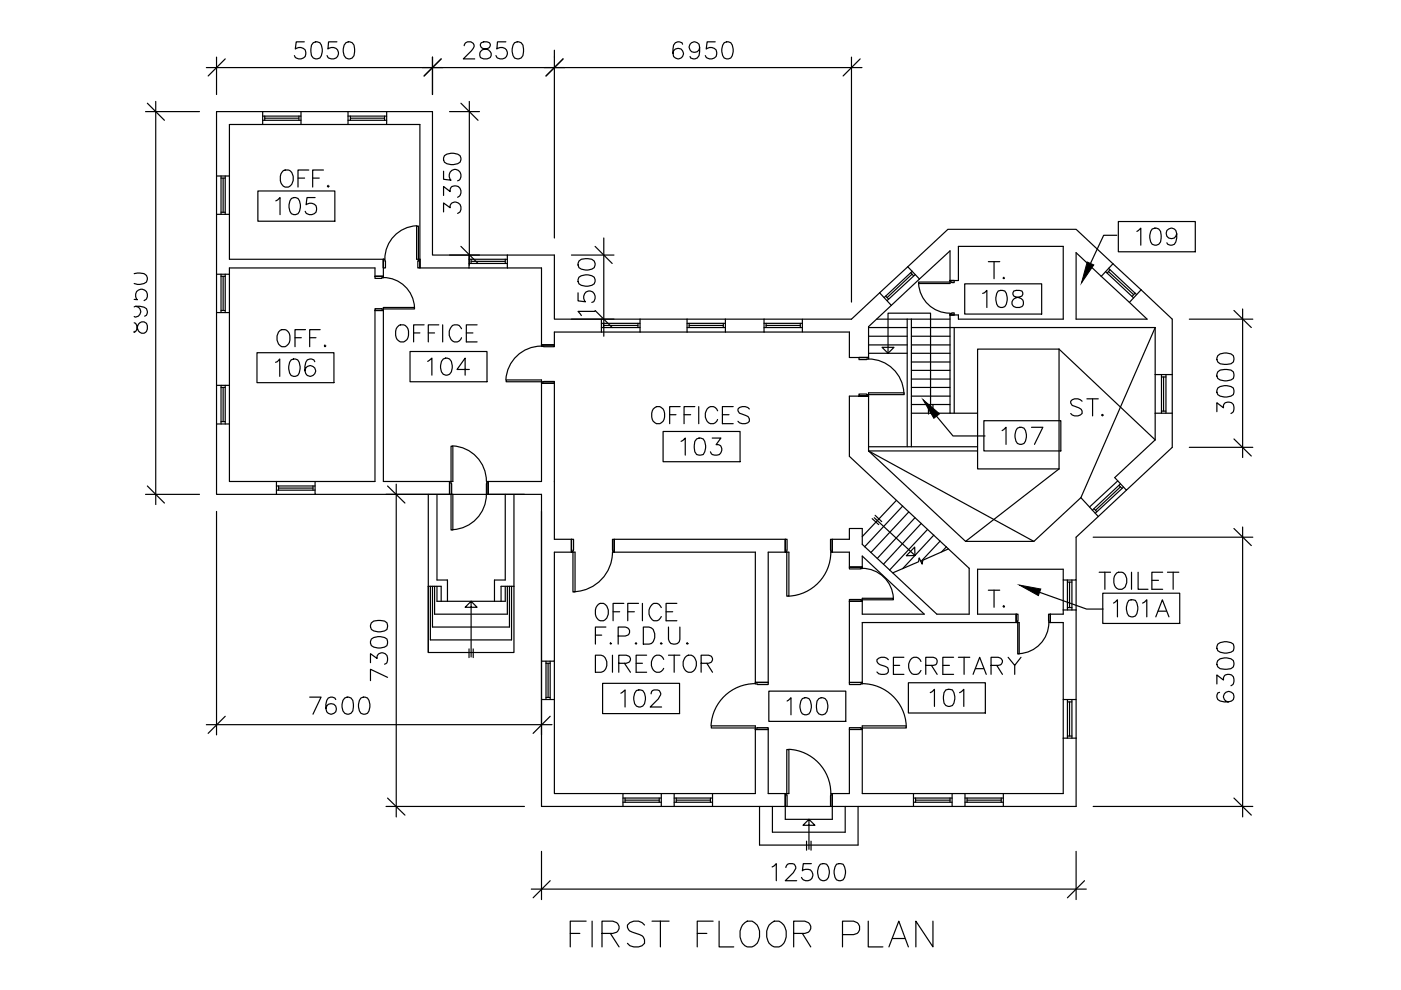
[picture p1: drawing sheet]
<svg xmlns="http://www.w3.org/2000/svg" width="297mm" height="210mm" viewBox="0 0 297 210" stroke-linecap="round" stroke-linejoin="round" font-family="sans-serif">
<!-- layer: 12-F$0$A-WALL -->
<g fill="none" stroke="#000" stroke-width=".25">
<path d="M45.9 23.7h9.8v2.7h-7.1v10.9h-2.7zM63.8 23.7h10v2.7h-10zM82 23.7h9.7v30.4h7.7v2.7h-10.4v-30.4h-7zM81.3 56.8v-1.8v1.8M81.3 55h-32.7v-9.6h-2.7v12.7h2.7v-1.3h30.9v1.8h1.8v-1.8M89 55v1.8M107.6 54.1h9.9v13.6h10v2.7h-10v2.7h-2.7v-16.3h-7.2zM201.4 59.5v-6.3l-6.5 6-2.4-2.6 8.5-8h27.2l7.8 7.3-2.5 2.7-5.3-5v14.1h15l-3.7-3.6 2.4-2.7 6.6 6.3v11.7h-3.6v-10h-43.5v-2.6h1.8v.9h22.2v-15.5h-22.2v7.3h-1.8h.9M45.9 66.3h2.7v15.4h-2.7zM79.5 65.8h1.8v36.3h14v2.7h-28.5v-2.7h12.7zM135.7 67.7h10v2.7h-10zM153.8 67.7h8.2v2.7h-8.2z"/>
<path d="M170.1 67.7h10.4l6-5.6 2.5 2.6-4.9 4.6v6.5h-4v-5.4h-10zM207.3 74h17.2v25.4h-17.2zM45.9 89.9h2.7v12.2h10v2.7h-12.7zM114.8 81.3h2.7v33h3.7v2.8h-3.7v23.1h-2.7v-35.4h-11.3v-2.7h11.3zM182.1 84h2h-4v12.8l25.4 23.7v9.7h-6.9l-15.8-14.8v-3.3h-2.7v2.2h-3.6v2.8h3.6v3.1h2.7v-2.3l13.2 12.3h-13.2v-2.7h-2.7v17.2h2.7v-12.7h32.7v-1.8h-8.2v-9.5h18.1v2.3h2.8v-9.1l4.7-4.4-3.7-4-10 9.3h-14.5l-20.6-19.2v-11.6M244.9 87.6h3.6v7.2l-9.7 9.1-2.5-2.6 8.6-8zM95.3 102.1v2.7M103.5 102.1v2.7M130.2 114.3h36.3v2.8h-3.6v27.6h-2.8v-27.6h-29.9zM130.2 114.3v2.8M176.5 114.3v2.8M180.1 120.2h2.7"/>
<path d="M222.7 130.2h2.7v-.9h2.8v19h-2.8v-16.3h-2.7zM114.8 148.3h2.7v20h14.6v2.7h-17.3zM160.1 154.7h2.8v13.6h3.6v2.7h-15.4v-2.7h9zM160.1 144.7h2.8M180.1 154.7h2.7v13.6h10.9v2.7h-17.2v-2.7h3.6zM140.2 168.3h2.7v2.7h-2.7zM201.9 168.3h2.7v2.7h-2.7zM212.7 168.3h12.7v-11.8h2.8v14.5h-15.5z"/>
</g>
<!-- layer: 12-F$0$A-FLOR-BLOW -->
<g fill="none" stroke="#000" stroke-width=".25">
<path d="M45.9 37.3v8.1M48.6 37.3v8.1M55.7 23.7h8.1M55.7 26.4h8.1M73.8 23.7h8.2M73.8 26.4h8.2M45.9 58.1v8.2M48.6 58.1v8.2M99.4 56.8h8.2M99.4 54.1h8.2M192.5 56.6l-6 5.5M194.9 59.2l-5.9 5.5"/>
<path d="M233.5 58.6l6 5.5M236 55.9l5.9 5.5M127.5 67.7h8.2M127.5 70.4h8.2M145.7 67.7h8.1M145.7 70.4h8.1M162 67.7h8.1M162 70.4h8.1M244.9 79.4v8.2M248.5 79.4v8.2M45.9 81.7v8.2M48.6 81.7v8.2"/>
<path d="M58.6 104.8h8.2M58.6 102.1h8.2M90.8 104.8v19.5h2.7v3.2h1.4v-4.5h-2.3v-18.2M107.1 104.8v18.2h-2.3v4.5h1.4v-3.2h2.8v-19.5M237 102l-6 5.5M238.8 103.9l-5.9 5.6M225.4 123v6.3M228.2 123v6.3M114.8 140.2v8.1M117.5 140.2v8.1M225.4 148.3v8.2M228.2 148.3v8.2"/>
<path d="M132.1 168.3h8.1M132.1 171h8.1M142.9 168.3h8.2M142.9 171h8.2M161 171v8.2h20.9v-8.2M163.8 171v5.4h15.4v-5.4M166.5 171v2.7h10v-2.7M166.9 171h9.2M193.7 168.3h8.2M193.7 171h8.2M204.6 168.3h8.1M204.6 171h8.1"/>
</g>
<!-- layer: 12-F$0$A-FLOR-STRS -->
<g fill="none" stroke="#000" stroke-width=".25">
<path d="M184.1 74.9h8.2M184.1 73.1h8.2M184.1 71.3h8.2M184.1 69.4h8.2M185.9 67.7h6.4M193.2 74.9h8.2M193.2 73.1h8.2M193.2 71.3h8.2M193.2 69.4h8.2M193.2 67.7h8.2M193.2 76.8h8.2M193.2 78.5h8.2"/>
<path d="M193.2 80.4h8.2M193.2 82.1h8.2M193.2 84h8.2M193.2 85.8h8.2M193.2 87.6h8.2M190.1 106.1l-7.3 7.7M191.4 107.3l-8.1 8.6M192.7 108.6l-8 8.5M194 109.8l-8 8.6M195.3 111l-8 8.6M196.7 112.2l-8.1 8.7M198 113.5l-6.6 7.1"/>
<path d="M199.3 114.7l-4 4.3M200.7 115.9l-1.1 1.1M91.2 124.3v11.4h17.3v-11.4M91.7 124.3v8.6h16.3v-8.6M92.1 124.3v5.9h15.5v-5.9M92.6 124.3v3.2h.9M94.9 127.5h9.9M107.1 124.3v3.2h-.9M109 124.3v14h-18.2v-14v14"/>
</g>
<!-- layer: 12-F$0$A-GLAZ -->
<g fill="none" stroke="#000" stroke-width=".25">
<path d="M46.9 37.3v8.1M46.9 37.8h.9M47.3 37.8v7.2M47.8 37.3v8.1M55.7 25.5h8.1M55.7 24.6h8.1M56.1 25.1h7.3M56.1 24.6v.9M63.4 24.6v.9M73.8 25.5h8.2M73.8 24.6h8.2M74.3 24.6v.9"/>
<path d="M74.3 25.1h7.2M81.5 24.6v.9M46.9 58.1v8.2M46.9 58.6h.9M46.9 45h.9M47.3 58.6v7.2M47.8 58.1v8.2M99.4 55h8.2M99.4 55.9h8.2M99.9 55.4h7.2M99.9 55v.9M107.1 55v.9"/>
<path d="M193.1 57.8l.6 .7M193.4 58.1l-5.3 5M193.4 57.5l-5.9 5.6M194.1 58.2l-6 5.5M234.4 57.6l5.9 5.6M235 57.6l5.3 4.9M235 56.9l6 5.6M235.3 57.2l-.5 .7M46.9 65.8h.9M127.5 69.4h8.2M127.5 68.6h8.2M128 68.6v.8"/>
<path d="M128 69h7.3M135.3 68.6v.8M145.7 69.4h8.1M145.7 68.6h8.1M146.1 69h7.3M146.1 68.6v.8M153.4 68.6v.8M162 69.4h8.1M162 68.6h8.1M162.4 69h7.3M162.4 68.6v.8M169.7 68.6v.8"/>
<path d="M187.8 62.8l.6 .6M240.7 62.1l-.7 .7M246.3 79.9h.9M246.3 79.4v8.2M246.7 79.9v7.3M247.2 79.4v8.2M46.9 81.7v8.2M46.9 89.4h.9M46.9 82.1h.9M47.3 82.1v7.3M47.8 81.7v8.2M246.3 87.2h.9"/>
<path d="M58.6 103h8.2M58.6 103.9h8.2M59.1 103v.9M59.1 103.5h7.3M66.4 103v.9M232 107.9l.5 .6M237.2 102.9l.7 .6M237.6 103.2l-5.3 5M237.6 102.6l-6 5.6M238.2 103.3l-6 5.5M226.3 123v6.3M226.3 123.4h1"/>
<path d="M226.3 128.8h1M226.8 123.4v5.4M227.3 123v6.3M115.8 140.6h.8M115.8 147.9h.8M115.8 140.2v8.1M116.2 140.6v7.3M116.6 140.2v8.1M226.3 148.3v8.2M226.3 148.8h1M226.3 156.1h1M226.8 148.8v7.3"/>
<path d="M227.3 148.3v8.2M132.1 170.1h8.1M132.1 169.2h8.1M132.5 169.7h7.3M132.5 169.2v.9M139.8 169.2v.9M142.9 170.1h8.2M142.9 169.2h8.2M143.4 169.7h7.2M143.4 169.2v.9M150.6 169.2v.9M193.7 170.1h8.2"/>
<path d="M193.7 169.2h8.2M194.1 169.7h7.3M194.1 169.2v.9M201.4 169.2v.9M204.6 170.1h8.1M204.6 169.2h8.1M205 169.7h7.3M205 169.2v.9M212.3 169.2v.9"/>
</g>
<!-- layer: 12-F$0$A-FLOR-STCT -->
<path d="M201.1 116.4l-5.5 2.4-.1 .8-.6-1.3-.1 .8-5.5 2.4" fill="none" stroke="#000" stroke-width=".25"/>
<!-- layer: 12-F$0$A-FLOR-STRS-LDER -->
<g fill="none" stroke="#000" stroke-width=".25">
<path d="M187 73.6h2.5l-1.2 1.3zM188.3 74.9v-8.5h9v21.2M196.8 85.9v1.9M197.8 85.9v1.9M184.9 110l1.4 1.2M185.4 109.8l8.6 8M185.5 109.3l1.4 1.3M193.9 116l.1 1.8h-1.8zM99.4 137.6v1.8M99.9 127.5l-1.3 1.3h2.6l-1.3-1.3v11.8M100.3 137.6v1.8M171 178.4v1.9"/>
<path d="M171.5 173.7l-1.3 1.3h2.6l-1.3-1.3v6.4M172 178.4v1.9"/>
</g>
<!-- layer: 12-F$0$A-FLOR-STHR -->
<path d="M201.4 69.4v18.2h5.9M202.3 69.4v18.2M184.1 95.6h23.2M184.1 94.7h23.2M192.3 94.7v-27h.9v27" fill="none" stroke="#000" stroke-width=".25"/>
<!-- layer: 12-F$0$A-FLOR-SHFT -->
<path d="M224.5 74l20.4 19.3M244.9 69.4l-15.7 36.1M184.1 95.6l35.1 19.2M224.5 99.4l-19.8 15.4" fill="none" stroke="#000" stroke-width=".25"/>
<!-- layer: 12-F$0$A-ANNO-TEXS -->
<g fill="none" stroke="#000" stroke-width=".25">
<path d="M60.1 36.2a1.4 1.4 0 0 1 2.1 1.2 1.7 1.7 0 0 1-1.7 2.3 2.2 2.2 0 0 1-.4-3.5zM63.2 37.8h1.4M65.5 36h-2.3v3.7M66.3 37.8h1.4M68.6 36h-2.3v3.7M69.6 39.3l-.2 .2 .2 .2 .2-.2M209.5 55.5h2.5M210.8 55.5v3.6M212.9 58.8l-.2 .2 .2 .1 .1-.1M59.4 70a1.37 1.37 0 0 1 2.1 1.2 1.7 1.7 0 0 1-1.7 2.3 2.15 2.15 0 0 1-.4-3.5zM62.5 71.6h1.4M64.8 69.9h-2.3v3.6"/>
<path d="M65.7 71.6h1.3M67.9 69.9h-2.2v3.6M68.9 73.1l-.1 .2 .1 .2 .2-.2M84.2 69.4a1.34 1.34 0 0 1 1.5-.5 1.34 1.34 0 0 1 .9 1.3 1.95 1.95 0 0 1-1 2.3 1.46 1.46 0 0 1-1.7-1.4v-.9zM87.7 70.6h1.3M89.9 68.9h-2.2v3.6M90.8 70.6h1.3M93 68.9h-2.2v3.6M93.9 68.9v3.6M97.9 69.7a1.35 1.35 0 0 0-1.6-.8 1.35 1.35 0 0 0-1.1 1.3 1.7 1.7 0 0 0 1.8 2.3l.3-.2 .6-.7M98.9 70.6h1.4M101.2 68.9h-2.3v3.6h2.3"/>
<path d="M138.5 86.7a1.34 1.34 0 0 1 1.5-.4 1.34 1.34 0 0 1 .9 1.3 1.63 1.63 0 0 1-1.7 2.2 2.08 2.08 0 0 1-.7-3.1zM142 87.9h1.3M144.2 86.2h-2.2v3.6M145 87.9h1.4M147.3 86.2h-2.3v3.6M148.1 86.2v3.6M152.1 87.1a1.25 1.25 0 0 0-1.2-.9 1.25 1.25 0 0 0-1.2 .9 2.03 2.03 0 0 0 .9 2.7 1.29 1.29 0 0 0 1.5-.9M153.2 87.9h1.4M155.4 86.2h-2.2v3.6h2.2M158.9 86.7a1.62 1.62 0 0 0-2.4 0 .91 .91 0 0 0 .7 1l1 .4a.87 .87 0 0 1 .6 .7 .87 .87 0 0 1-.2 .8 1.69 1.69 0 0 1-2.1-.3M229.4 85.1a1.62 1.62 0 0 0-2.4 0 .91 .91 0 0 0 .7 1 2.03 2.03 0 0 1 1.7 1.1v.5a1.62 1.62 0 0 1-2.4 0M230.4 84.6h2.5"/>
<path d="M231.6 84.6v3.6M233.7 87.9l-.1 .1 .1 .2 .2-.2M126.2 138.9h1.2a1.93 1.93 0 0 1 1.3 1.8 1.93 1.93 0 0 1-1.3 1.8h-1.2zM126.2 134.7h1.4M126.9 128.1a1.4 1.4 0 0 1 2.1 1.2 1.7 1.7 0 0 1-1.7 2.3 2.2 2.2 0 0 1-.4-3.5zM128.5 132.9h-2.3v3.7M129.5 136.2l-.2 .2 .2 .2 .2-.2M129.9 138.9v3.6M130 129.7h1.4M131.1 134.9h1.5a.95 .95 0 0 0 .9-1 .95 .95 0 0 0-.9-1h-1.5v3.7M132.3 127.9h-2.3v3.7M133.1 129.7h1.4"/>
<path d="M134.9 136.2l-.2 .2 .2 .2 .1-.2M135.4 127.9h-2.3v3.7M136.2 127.9v3.7M136.4 132.9h1.2a1.42 1.42 0 0 1 1.2 1.4 2.33 2.33 0 0 1-.7 2.1l-1.7 .2zM137.1 138.9h-2.2v3.6h2.2M140.2 136.2l-.2 .2 .2 .2 .2-.2M140.2 128.8a1.25 1.25 0 0 0-1.2-.9 1.25 1.25 0 0 0-1.2 .9 2.14 2.14 0 0 0 .8 2.8 1.31 1.31 0 0 0 1.6-.9M140.7 139.8a1.25 1.25 0 0 0-1.2-.9 1.25 1.25 0 0 0-1.2 .9 1.78 1.78 0 0 0 1.5 2.7l.4-.2 .5-.6M141.2 129.7h1.4M141.7 132.9v2.7a1.22 1.22 0 0 0 1.2 1 1.22 1.22 0 0 0 1.2-1v-2.7M141.7 138.9h2.4M142.9 138.9v3.6"/>
<path d="M143.5 127.9h-2.3v3.7h2.3M145.2 139.4a1.24 1.24 0 0 1 1.3-.5 1.24 1.24 0 0 1 .9 .9 1.78 1.78 0 0 1-1.5 2.7 2.03 2.03 0 0 1-.7-3.1zM145.7 136.2l-.2 .2 .2 .2 .2-.2M188.3 139.9a1.59 1.59 0 0 0-2.4 0 1.05 1.05 0 0 0 .7 1l1.4 .6a.89 .89 0 0 1 0 1.4 1.82 1.82 0 0 1-2.1-.4M191.6 139.4h-2.2v3.6h2.2M202.2 139.4h-2.3v3.6h2.3M203.2 139.4h2.4M204.4 139.4v3.6M209.5 125.1h2.5M210.8 125.1v3.7M212.9 128.4l-.2 .2 .2 .2 .1-.2M213.7 139.4l1.4 1.7 1.4-1.7"/>
<path d="M233 121.3h2.5M234.3 121.3v3.6M236.8 121.5a1.4 1.4 0 0 1 2.1 1.2 2.17 2.17 0 0 1-1 2.2 1.4 1.4 0 0 1-1.7-1.4 2.14 2.14 0 0 1 .6-2zM239.9 121.3v3.6M241.3 121.3v3.6h2.1M244.2 123h1.4M246.5 121.3h-2.3v3.6h2.3M247.5 121.3h2.4M248.7 121.3v3.6M131.2 140.6h1.6l.5-.2a.76 .76 0 0 0 0-1.3l-.5-.2h-1.6v3.6M132.4 140.6l1.3 1.9M134.9 140.6h1.3"/>
<path d="M148.7 140.6h1.5l.5-.2a.83 .83 0 0 0 0-1.3l-.5-.2h-1.5v3.6M149.9 140.6l1.2 1.9M189.4 141.1h1.4M195.3 140.3a1.25 1.25 0 0 0-1.2-1 1.25 1.25 0 0 0-1.3 1 1.96 1.96 0 0 0 .9 2.7 1.19 1.19 0 0 0 1.6-.8M196.3 141.1l2.1-.2a.91 .91 0 0 0 0-1.3l-.5-.2h-1.6v3.6M197.5 141.1l1.2 1.9M199.9 141.1h1.4M206.3 143l1.4-3.6 1.4 3.6M206.8 141.8h1.7M210.1 141.1l2.1-.2a.82 .82 0 0 0 0-1.3l-.6-.2h-1.5v3.6M211.3 141.1l1.2 1.9M215.1 141.1v1.9"/>
</g>
<!-- layer: 12-F$0$A-ANNO-DIMS -->
<g fill="none" stroke="#000" stroke-width=".25">
<path d="M43.8 14.3h139M45.9 12.1v7.9M47.8 12.5l-3.7 3.6M64.5 8.9h-1.7l-.2 1.5a1.28 1.28 0 0 1 1.9 0 1.28 1.28 0 0 1-.2 1.9 1.31 1.31 0 0 1-1.9-.5M66.4 9.1a1.15 1.15 0 0 1 1.7 .5 2.87 2.87 0 0 1-.3 2.7 1.2 1.2 0 0 1-1.8-.5 3.1 3.1 0 0 1 .4-2.7zM71.4 8.9h-1.7l-.2 1.5a1.28 1.28 0 0 1 2 0 1.28 1.28 0 0 1-.3 1.9 1.28 1.28 0 0 1-1.9-.5M73.3 9.1a1.15 1.15 0 0 1 1.8 .5 3.1 3.1 0 0 1-.4 2.7 1.15 1.15 0 0 1-1.7-.5 2.68 2.68 0 0 1 .3-2.7zM91.7 12.1v7.9M93.5 12.5l-3.6 3.6M98.4 9.7a.89 .89 0 0 1 .7-.8h.7a.88 .88 0 0 1 .5 1.4l-2.1 2.2h2.4M102 9.1a.73 .73 0 0 0 .4 1.2 1.53 1.53 0 0 1 1.7 1.5 1.49 1.49 0 0 1-2.2 .4 1.19 1.19 0 0 1 .8-1.8l.7-.1a.73 .73 0 0 0 .4-1.2l-.5-.2h-.7zM107.3 8.9h-1.8l-.2 1.5a1.28 1.28 0 0 1 2 0 1.28 1.28 0 0 1-.3 1.9 1.28 1.28 0 0 1-1.8-.5"/>
<path d="M109.1 9.1a1.2 1.2 0 0 1 1.8 .5 3.1 3.1 0 0 1-.4 2.7 1.15 1.15 0 0 1-1.7-.5 2.87 2.87 0 0 1 .3-2.7zM117.5 10.6v39.9M119.4 12.5l-3.6 3.6M144.7 9.4a1.03 1.03 0 0 0-1.5-.3 3.4 3.4 0 0 0-.4 2.9 1.12 1.12 0 0 0 1.8 .2 1.12 1.12 0 0 0-.3-1.8 1.12 1.12 0 0 0-1.6 .9M148.3 10.1a1.12 1.12 0 0 1-1.6 .8 1.12 1.12 0 0 1-.3-1.8 1.12 1.12 0 0 1 1.8 .3 3.4 3.4 0 0 1-.4 2.9 1.03 1.03 0 0 1-1.5-.3M151.6 8.9h-1.7l-.2 1.5a1.28 1.28 0 0 1 1.9 0 1.28 1.28 0 0 1-.2 1.9 1.31 1.31 0 0 1-1.9-.5M153.5 9.1a1.13 1.13 0 0 1 1.8 .5 2.87 2.87 0 0 1-.4 2.7 1.13 1.13 0 0 1-1.7-.5 2.87 2.87 0 0 1 .3-2.7zM180.5 12.1v52M182.4 12.5l-3.6 3.6M30.9 23.7h11.4M31.2 21.9l3.7 3.6M33 21.5v85.5"/>
<path d="M94 36.3v1.7l1.6 .2a1.29 1.29 0 0 1-.1-1.9 1.29 1.29 0 0 1 2 .1 1.29 1.29 0 0 1-.5 1.9M94.2 33a2.88 2.88 0 0 1 3.3 0 1.13 1.13 0 0 1-.5 1.7 3 3 0 0 1-2.8-.3l-.2-.5zM95.3 23.7h6.4M97.7 21.9l3.6 3.6M99.5 21.5v34.7M28.4 58a3 3 0 0 1 2.7 .4 1.15 1.15 0 0 1-.6 1.7l-.8 .2-1.3-.2M94 44.9v-1.9l1.4 1a1.19 1.19 0 0 1 1.4-1.2 1.19 1.19 0 0 1 .9 1.6l-.2 .5-.5 .4M94 41.4v-1.9l1.4 1.1a1.15 1.15 0 0 1 1.1-1.2 1.15 1.15 0 0 1 1.2 1 1.16 1.16 0 0 1-.7 1.4M95.3 54.1h6.4M97.7 52.2l3.6 3.7M121.2 54.1h9M122.7 58.8a2.79 2.79 0 0 1 3.3 0 1.13 1.13 0 0 1-.5 1.7 2.92 2.92 0 0 1-2.8-.3l-.1-.5z"/>
<path d="M122.7 55.4a2.79 2.79 0 0 1 3.3 0 1.15 1.15 0 0 1-.5 1.7 2.92 2.92 0 0 1-2.8-.4l-.1-.5zM126.2 52.2l3.6 3.7M128 50.5v20.8M28.4 70.5h.1M28.4 68.4l.4 .2 .2 .3a1.53 1.53 0 0 0 1.5 1.8 1.36 1.36 0 0 0 0-2.5 1.19 1.19 0 0 0-1.4 1.1l-.1 .7-.6 .5M28.4 65.1a3 3 0 0 1 2.7 .3 1.04 1.04 0 0 1-.4 1.6M28.4 63.5h.7a1.28 1.28 0 0 1 .1-1.9 1.28 1.28 0 0 1 1.9 .3 1.28 1.28 0 0 1-.6 1.8M28.8 64.9a1.1 1.1 0 0 1 1 1.3 1.1 1.1 0 0 1-1.4 .9M121.2 67.7h9M122.6 62.1v1.7l1.5 .2a1.3 1.3 0 0 1-.1-1.8 1.3 1.3 0 0 1 1.8-.2 1.3 1.3 0 0 1 .2 1.8l-.5 .3M126.2 66h-3.6l.7 .9M126.2 65.8l3.6 3.6"/>
<path d="M252.2 67.7h13.4M258.2 78.8a2.88 2.88 0 0 1 3.3 0 1.25 1.25 0 0 1-.5 1.8 3 3 0 0 1-2.8-.4l-.2-.5zM258.2 75.4a2.63 2.63 0 0 1 3.3 0 1.28 1.28 0 0 1-.5 1.7 3.3 3.3 0 0 1-2.8-.3l-.2-.6zM261.6 65.8l3.7 3.6M263.5 65.5v31.5M252.2 94.8h13.4M258 87.3v-1.9l1.4 1.1a1.15 1.15 0 0 1 1.3-1.3 1.15 1.15 0 0 1 .9 1.6l-.1 .5-.5 .4M258.2 82.3a2.88 2.88 0 0 1 3.3 0 1.25 1.25 0 0 1-.5 1.7 3 3 0 0 1-2.8-.3l-.2-.5zM261.6 93.1l3.7 3.6M30.9 104.8h11.4M31.2 103l3.7 3.7M45.9 108.4v47.4"/>
<path d="M81.9 104.8h29.3M82.2 103l3.7 3.7M84 102.7v70.5M114.8 108.4v47.4M231.8 113.9h33.8M261.6 112.1l3.7 3.6M263.5 111.7v61.5M78.7 135.5a2.88 2.88 0 0 1 3.3 0 1.25 1.25 0 0 1-.5 1.7 3 3 0 0 1-2.8-.3l-.2-.5zM78.7 132.1a2.88 2.88 0 0 1 3.3 0l.2 .5-.2 .9a2.88 2.88 0 0 1-3.3 0l-.2-.6zM258.2 136.6a2.88 2.88 0 0 1 3.3 0 1.25 1.25 0 0 1-.5 1.7 3 3 0 0 1-2.8-.3l-.2-.5zM43.8 153.6h73.2M47.8 151.9l-3.7 3.6"/>
<path d="M65.7 147.8h2.4l-1.7 3.6M71.2 148.3a1.05 1.05 0 0 0-1-.5 1.05 1.05 0 0 0-.9 .7 2.53 2.53 0 0 0 .3 2.7 1.11 1.11 0 0 0 1.6-.5 1.11 1.11 0 0 0-.7-1.5 1.11 1.11 0 0 0-1.4 1M73.1 148a1.15 1.15 0 0 1 1.7 .5 3.1 3.1 0 0 1-.4 2.7 1.15 1.15 0 0 1-1.7-.5 2.68 2.68 0 0 1 .4-2.7zM76.5 148a1.13 1.13 0 0 1 1.7 .5 2.87 2.87 0 0 1-.3 2.7 1.13 1.13 0 0 1-1.7-.5 2.87 2.87 0 0 1 .3-2.7zM78.5 140.5v-1.9l1.4 1a1.16 1.16 0 0 1 1.4-1.2 1.16 1.16 0 0 1 .9 1.6l-.2 .5-.5 .3M82.2 143.6l-3.7-1.7v2.4M116.6 151.9l-3.6 3.6M258 145v-1.9l1.4 1.1a1.15 1.15 0 0 1 1.3-1.2 1.15 1.15 0 0 1 .9 1.5l-.1 .5-.5 .4M258.2 140.1a2.63 2.63 0 0 1 3.3 0 1.28 1.28 0 0 1-.5 1.7 3.3 3.3 0 0 1-2.8-.4l-.2-.5zM258.6 146.8a.97 .97 0 0 0-.4 1.5 2.88 2.88 0 0 0 3.3 0 1.12 1.12 0 0 0-.5-1.6 1.12 1.12 0 0 0-1.5 .7 1.12 1.12 0 0 0 .9 1.4M81.9 171h29.3M82.2 169.2l3.7 3.6"/>
<path d="M231.8 171h33.8M261.6 169.2l3.7 3.6M112.6 188.5h117.7M114.8 180.5v10.2M116.6 186.7l-3.6 3.7M163.7 183.8l.9-.7v3.6M166.6 183.9a.89 .89 0 0 1 .7-.8h.7a.84 .84 0 0 1 .5 1.3l-.3 .6-1.7 1.7h2.4M172 183.1h-1.7l-.2 1.5a1.28 1.28 0 0 1 1.9 0 1.28 1.28 0 0 1-.2 1.9 1.28 1.28 0 0 1-1.9-.5M173.9 183.2a1.24 1.24 0 0 1 1.7 .6 2.73 2.73 0 0 1-.3 2.7 1.15 1.15 0 0 1-1.8-.5 2.82 2.82 0 0 1 .4-2.8zM177.4 183.2a1.21 1.21 0 0 1 1.7 .6 2.92 2.92 0 0 1-.3 2.7 1.13 1.13 0 0 1-1.8-.5 3 3 0 0 1 .4-2.8zM228.2 180.5v10.2M229.9 186.7l-3.6 3.7"/>
</g>
<!-- layer: 12-F$0$A-DOOR -->
<g fill="none" stroke="#000" stroke-width=".25">
<path d="M79.5 58.6h1.8v.3l-1.8 .1zM81.2 58.8a6.6 6.6 0 0 1 6.7 6.4M81.3 55h.3v.4h.1v1.4h-.4zM88.3 47.9h.4v7.1h-.4zM88.3 47.9a7.1 7.1 0 0 0-6.7 7M88.7 55h.3v1.8h-.4zM194.8 59.8h6.6v.3h-6.6zM201.4 59.5h.9v.4l-.9-.1zM79.5 65.4l1.8 .1v.3h-1.8zM81.3 65.2h6.6v.3h-6.6zM114.8 73.4a7.5 7.5 0 0 0-7.5 7.1M114.8 73.1h2.7v.4h-2.2l-.5-.1z"/>
<path d="M182.1 75.8h2v.3l-2 .1zM184.1 76.1a7.5 7.5 0 0 1 7.5 7.2M194.8 60.1a6.6 6.6 0 0 0 6.6 6.3M201.4 66.5l.9-.2v.5h-.9zM95.6 94.6h.4v7.5h-.4zM96 94.5a7.5 7.5 0 0 1 7.1 7.6M107.3 80.6h7.5v.3h-7.5zM114.8 80.9h2.7v.4h-2.7zM182.1 83.5h1.7v.2h.3v.3h-2zM184.1 83.3h7.6v.4h-7.6zM95.3 102.1h.3v.4h.2v2.3h-.5zM95.6 104.8h.4v7.6h-.4z"/>
<path d="M103.1 104.8a7.5 7.5 0 0 1-7.1 7.5M103.2 102.1h.3v2.7h-.4zM121.2 114.3h.4v2.3h-.1v.5h-.3zM121.5 117.1h.4v8.4h-.4zM129.9 114.3h.3v2.8h-.3v-.5zM129.9 117a8.4 8.4 0 0 1-8 8.4M166.5 114.3h.4l-.1 2.8h-.3zM166.8 117.1h.5v9.3h-.5zM176.1 114.3h.4v2.8h-.4v-.5zM176.1 117a9.4 9.4 0 0 1-8.9 9.4M180.1 127.1h2.3l.4 .1v.3h-2.7zM180.1 120.2h2.7v.4h-2.7z"/>
<path d="M182.8 120.5a6.6 6.6 0 0 1 6.6 6.3M182.8 126.9h6.6v.3h-6.6zM215.5 130.2h.3v1.8h-.3zM215.8 132h.3v6.7h-.3zM222.3 130.2h.4v1.8h-.3zM222.4 132a6.6 6.6 0 0 1-6.3 6.6M150.8 153.9h9.3v.4h-9.3zM160.1 144.9a9.4 9.4 0 0 0-9.3 9M160.1 154.3h2.8v.4h-2.8zM160.1 144.7h2.8v.4h-2.3v-.1h-.5zM166.8 158.9h.5v9.4h-.5zM167.2 158.9a9.4 9.4 0 0 1 8.9 9.3"/>
<path d="M180.1 154.3h2.3h.4v.4h-2.7zM180.1 144.7h2.7v.3h-.4v.1h-2.3zM182.8 144.9a9.4 9.4 0 0 1 9.3 9M182.8 153.9h9.4v.4h-9.4zM166.5 168.3h.3l.1 .4v2.3h-.4zM176.1 168.3h.4v2.7h-.4z"/>
</g>
<!-- layer: 12-F$0$A-ANNO-TEXM -->
<g fill="none" stroke="#000" stroke-width=".25">
<path d="M120.9 197.9h2M124.3 195.3h-3.4v5.5M125.5 195.3v5.5M127.6 197.9h2.3l.8-.2a1.23 1.23 0 0 0 0-2.1l-.8-.3h-2.3v5.5M129.4 197.9l1.9 2.9M136.7 196.1a2.28 2.28 0 0 0-3.7 0 1.34 1.34 0 0 0 1.1 1.6l1.5 .5a1.34 1.34 0 0 1 1 1 1.34 1.34 0 0 1-.5 1.3 2.57 2.57 0 0 1-3.1-.5M138.2 195.3h3.7M140 195.3v5.5M147.8 197.9h2.1M151.2 195.3h-3.4v5.5M152.5 195.3v5.5h3.1M157.4 196.1l.5-.5a1.81 1.81 0 0 1 2.9 1 2.99 2.99 0 0 1-1.4 4.2 2.1 2.1 0 0 1-2.5-2.1v-1.3z"/>
<path d="M163.1 196.1a1.84 1.84 0 0 1 1.8-.8 1.84 1.84 0 0 1 1.5 1.3 3.1 3.1 0 0 1-1.2 4.2 2.18 2.18 0 0 1-2.6-2.1v-1.3zM168.3 197.9h2.3l.8-.2a1.23 1.23 0 0 0 0-2.1l-.8-.3h-2.3v5.5M170.1 197.9l1.8 2.9M178.6 198.2h2.4a1.43 1.43 0 0 0 1.3-1.5 1.43 1.43 0 0 0-1.3-1.4h-2.4v5.5M184.1 195.3v5.5h3.1M189.2 199h2.6M197.8 195.3v5.5l-3.6-5.5v5.5M188.5 200.8l2.1-5.5 2 5.5"/>
</g>
<!-- layer: 12-F$0$A-FLOR-IDEN -->
<g fill="none" stroke="#000" stroke-width=".25">
<path d="M54.7 40.5h16.3v6.4h-16.3zM58.5 42.6l.9-.7v3.6M61.8 42.1a1.13 1.13 0 0 1 1.7 .5 2.87 2.87 0 0 1-.3 2.7 1.13 1.13 0 0 1-1.7-.5 2.87 2.87 0 0 1 .3-2.7zM66.8 41.9h-1.7l-.2 1.5a1.28 1.28 0 0 1 1.9 0 1.28 1.28 0 0 1-.2 1.9 1.31 1.31 0 0 1-1.9-.5M237.1 47h16.3v6.4h-16.3zM241 49.1l.9-.7v3.6M244.3 48.6a1.2 1.2 0 0 1 1.8 .5 3.1 3.1 0 0 1-.4 2.7 1.15 1.15 0 0 1-1.7-.5 2.87 2.87 0 0 1 .3-2.7zM249.5 49.6a1.11 1.11 0 0 1-1.5 .9 1.11 1.11 0 0 1-.5-1.7 1.11 1.11 0 0 1 1.8 .1 3.2 3.2 0 0 1-.3 2.9 1.09 1.09 0 0 1-1.6-.3M54.5 74.8h16.3v6.3h-16.3zM58.4 76.8l.4-.1 .5-.6v3.7M61.7 76.3a1.13 1.13 0 0 1 1.7 .5 3 3 0 0 1-.3 2.8 1.13 1.13 0 0 1-1.7-.5 3 3 0 0 1 .3-2.8zM66.7 76.7a1.02 1.02 0 0 0-1-.6 1.02 1.02 0 0 0-.9 .7 2.6 2.6 0 0 0 .4 2.8 1.14 1.14 0 0 0 1.6-.5 1.14 1.14 0 0 0-.7-1.6 1.14 1.14 0 0 0-1.5 1.1"/>
<path d="M86.9 74.5h16.4v6.4h-16.4zM90.7 76.6l.9-.7v3.6M94 76.1a1.15 1.15 0 0 1 1.7 .5 2.68 2.68 0 0 1-.4 2.8 1.15 1.15 0 0 1-1.7-.6 2.73 2.73 0 0 1 .4-2.7zM99.5 78.3h-2.6l1.7-2.4v3.6M204.5 60.2h16.4v6.4h-16.4zM208.3 62.2l.4-.1 .5-.5v3.6M211.6 61.7a1.25 1.25 0 0 1 1.8 .5 3 3 0 0 1-.4 2.8 1.13 1.13 0 0 1-1.7-.5 3 3 0 0 1 .3-2.8zM214.9 61.7l-.1 .7 .1 .4 .4 .1a1.53 1.53 0 0 1 1.7 1.6 1.26 1.26 0 0 1-1.4 .7 1.26 1.26 0 0 1-1-1.2 1.71 1.71 0 0 1 1.7-1.1l.4-.1 .2-.4-.2-.7-.5-.1zM140.6 91.5h16.3v6.4h-16.3zM144.4 93.6l.9-.7v3.6M147.7 93.1a1.15 1.15 0 0 1 1.7 .5 3 3 0 0 1-.3 2.8 1.29 1.29 0 0 1-1.8-.6 3.2 3.2 0 0 1 .4-2.7zM151 92.9h1.8l-1 1.4a1.15 1.15 0 0 1 1.3 1.3 1.15 1.15 0 0 1-1.6 .9l-.5-.1-.4-.6"/>
<path d="M208.6 89.2h16.3v6.4h-16.3zM212.5 91.3l.8-.7v3.6M215.7 90.8a1.13 1.13 0 0 1 1.7 .5 2.87 2.87 0 0 1-.3 2.7 1.13 1.13 0 0 1-1.7-.5 2.87 2.87 0 0 1 .3-2.7zM218.7 90.6h2.4l-1.8 3.6M233.8 125.8h16.3v6.4h-16.3zM236.1 127.9l.8-.7v3.6M239.3 127.3a1.21 1.21 0 0 1 1.7 .6 2.92 2.92 0 0 1-.3 2.7 1.13 1.13 0 0 1-1.7-.5 3 3 0 0 1 .3-2.8zM242.3 127.9l.8-.7v3.6M245 130.8l1.4-3.6 1.4 3.6M245.6 129.6h1.7M127.8 144.9h16.3v6.4h-16.3zM131.6 147l.9-.7v3.6"/>
<path d="M134.9 146.4a1.24 1.24 0 0 1 1.8 .6 2.73 2.73 0 0 1-.4 2.7 1.15 1.15 0 0 1-1.7-.5 2.82 2.82 0 0 1 .3-2.8zM138 147.1a.75 .75 0 0 1 .7-.8h.7a.84 .84 0 0 1 .5 1.3l-.3 .6-1.7 1.7h2.4M163 146.5h16.3v6.5h-16.3zM166.9 148.6l.8-.7v3.7M170.1 148.1a1.13 1.13 0 0 1 1.7 .5 2.87 2.87 0 0 1-.3 2.8 1.13 1.13 0 0 1-1.7-.5 2.92 2.92 0 0 1 .3-2.8zM173.6 148.1a1.15 1.15 0 0 1 1.7 .5 2.68 2.68 0 0 1-.4 2.8 1.15 1.15 0 0 1-1.7-.5 3.2 3.2 0 0 1 .4-2.8zM192.6 144.8h16.3v6.4h-16.3zM197.2 146.9l.9-.7v3.6M200.5 146.3l.5-.1 .9 .1a2.88 2.88 0 0 1 0 3.3 1.2 1.2 0 0 1-1.7-.5 3.3 3.3 0 0 1 .3-2.8zM203.5 146.9l.8-.7v3.6"/>
</g>
<!-- layer: 12-F$0$A-ANNO-LEDR -->
<path d="M230.5 55.5l1.4 .7-2.6 3.8zM195.7 84.8l3.5 2.9-1.2 1zM216.2 124.1l4.5 .8-.5 1.4z" fill="#000" stroke="#000" stroke-width=".21"/>
<path d="M236.8 49.9h-2.8l-2.8 6M198.6 88.2l3.5 4.2h6.8M220.4 125.6l10 3.5h3.5" fill="none" stroke="#000" stroke-width=".25"/>
</svg>
